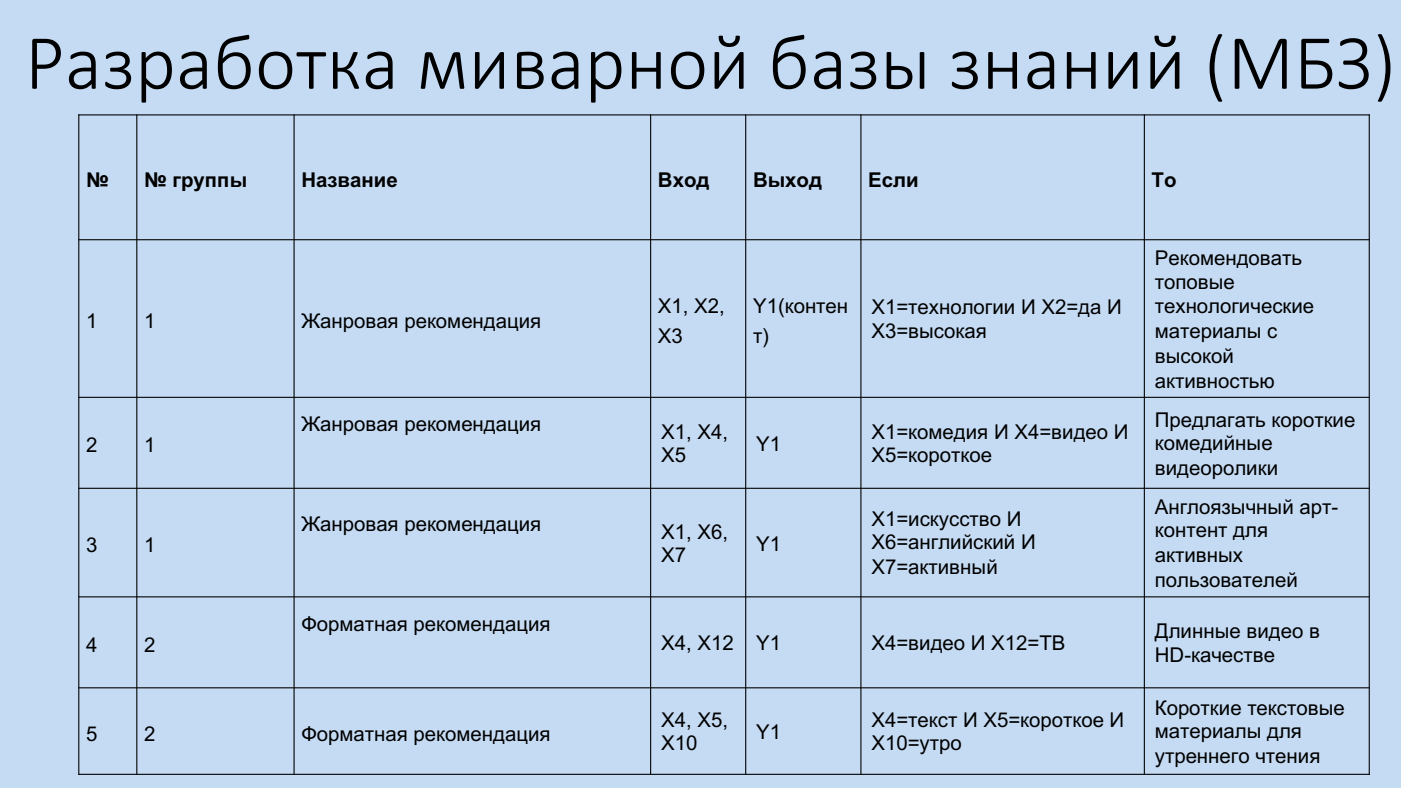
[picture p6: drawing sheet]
<svg xmlns="http://www.w3.org/2000/svg" width="339mm" height="190mm" viewBox="0 0 339 190" stroke-linecap="round" stroke-linejoin="round" font-family="sans-serif">
<defs><g id="words">
<text font-size="19" x="6" y="21.4">Разработка миварной базы знаний (МБЗ)</text>
<g font-size="4.9">
<text x="20.8" y="45.2">№</text>
<text x="34.8" y="45.2">№ группы</text>
<text x="72.9" y="45.2">Название</text>
<text x="159" y="45.2">Вход</text>
<text x="182" y="45.2">Выход</text>
<text x="209.9" y="45.2">Если</text>
<text x="278.4" y="45.2">То</text>
<text x="279.2" y="64.2">Рекомендовать</text>
<text x="279.2" y="69.8">топовые</text>
<text x="159" y="75.6">X1, X2,</text>
<text x="182" y="75.6">Y1(контен</text>
<text x="210.7" y="76">X1=технологии И X2=да И</text>
<text x="279.2" y="75.8">технологические</text>
<text x="20.8" y="79.3">1</text>
<text x="34.8" y="79.3">1</text>
<text x="72.9" y="79.3">Жанровая рекомендация</text>
<text x="159" y="83">X3</text>
<text x="182" y="83">т)</text>
<text x="210.7" y="81.7">X3=высокая</text>
<text x="279.2" y="81.8">материалы с</text>
<text x="279.2" y="87.8">высокой</text>
<text x="279.2" y="93.8">активностью</text>
<text x="72.9" y="104.2">Жанровая рекомендация</text>
<text x="159.8" y="106.1">X1, X4,</text>
<text x="210.7" y="106.1">X1=комедия И X4=видео И</text>
<text x="279.2" y="103.1">Предлагать короткие</text>
<text x="20.8" y="109.4">2</text>
<text x="34.8" y="109.4">1</text>
<text x="159.8" y="111.7">X5</text>
<text x="182.8" y="109.1">Y1</text>
<text x="210.7" y="111.7">X5=короткое</text>
<text x="279.2" y="108.7">комедийные</text>
<text x="279.2" y="114.7">видеоролики</text>
<text x="279.2" y="124.3">Англоязычный арт-</text>
<text x="72.9" y="128.4">Жанровая рекомендация</text>
<text x="159.8" y="130.2">X1, X6,</text>
<text x="210.7" y="127.3">X1=искусство И</text>
<text x="279.2" y="129.9">контент для</text>
<text x="20.8" y="133.4">3</text>
<text x="34.8" y="133.4">1</text>
<text x="159.8" y="135.8">X7</text>
<text x="182.8" y="133.2">Y1</text>
<text x="210.7" y="132.8">X6=английский И</text>
<text x="279.2" y="135.9">активных</text>
<text x="210.7" y="138.9">X7=активный</text>
<text x="279.2" y="141.9">пользователей</text>
<text x="72.9" y="152.5">Форматная рекомендация</text>
<text x="279.2" y="154.3">Длинные видео в</text>
<text x="20.8" y="157.6">4</text>
<text x="34.8" y="157.6">2</text>
<text x="159.8" y="157.2">X4, X12</text>
<text x="182.8" y="157.2">Y1</text>
<text x="210.7" y="157.2">X4=видео И X12=ТВ</text>
<text x="279.2" y="159.9">HD-качестве</text>
<text x="279.2" y="172.8">Короткие текстовые</text>
<text x="20.8" y="179.1">5</text>
<text x="34.8" y="179.1">2</text>
<text x="72.9" y="179.1">Форматная рекомендация</text>
<text x="159.8" y="175.8">X4, X5,</text>
<text x="182.8" y="178.7">Y1</text>
<text x="210.7" y="175.8">X4=текст И X5=короткое И</text>
<text x="279.2" y="178.4">материалы для</text>
<text x="159.8" y="181.4">X10</text>
<text x="210.7" y="181.4">X10=утро</text>
<text x="279.2" y="184.4">утреннего чтения</text>
</g>
</g></defs>
<path d="M0 0h338.7v190.5h-338.7z" fill="#c5dbf3"/>
<g fill="none" stroke="#000" stroke-width=".26">
<path d="M18.9 27.8h312.2M19 27.6v159.7M33.1 27.6v159.7M71.1 27.6v159.7M157.3 27.6v159.7M180.3 27.6v159.7M208.1 27.6v159.7M276.6 27.6v159.7M331 27.6v159.7M18.9 58h312.2M18.9 96.1h312.2M18.9 118h312.2"/>
<path d="M18.9 144.3h312.2M18.9 166.3h312.2M18.9 187.2h312.2"/>
</g>
<use href="#words"/>
</svg>
